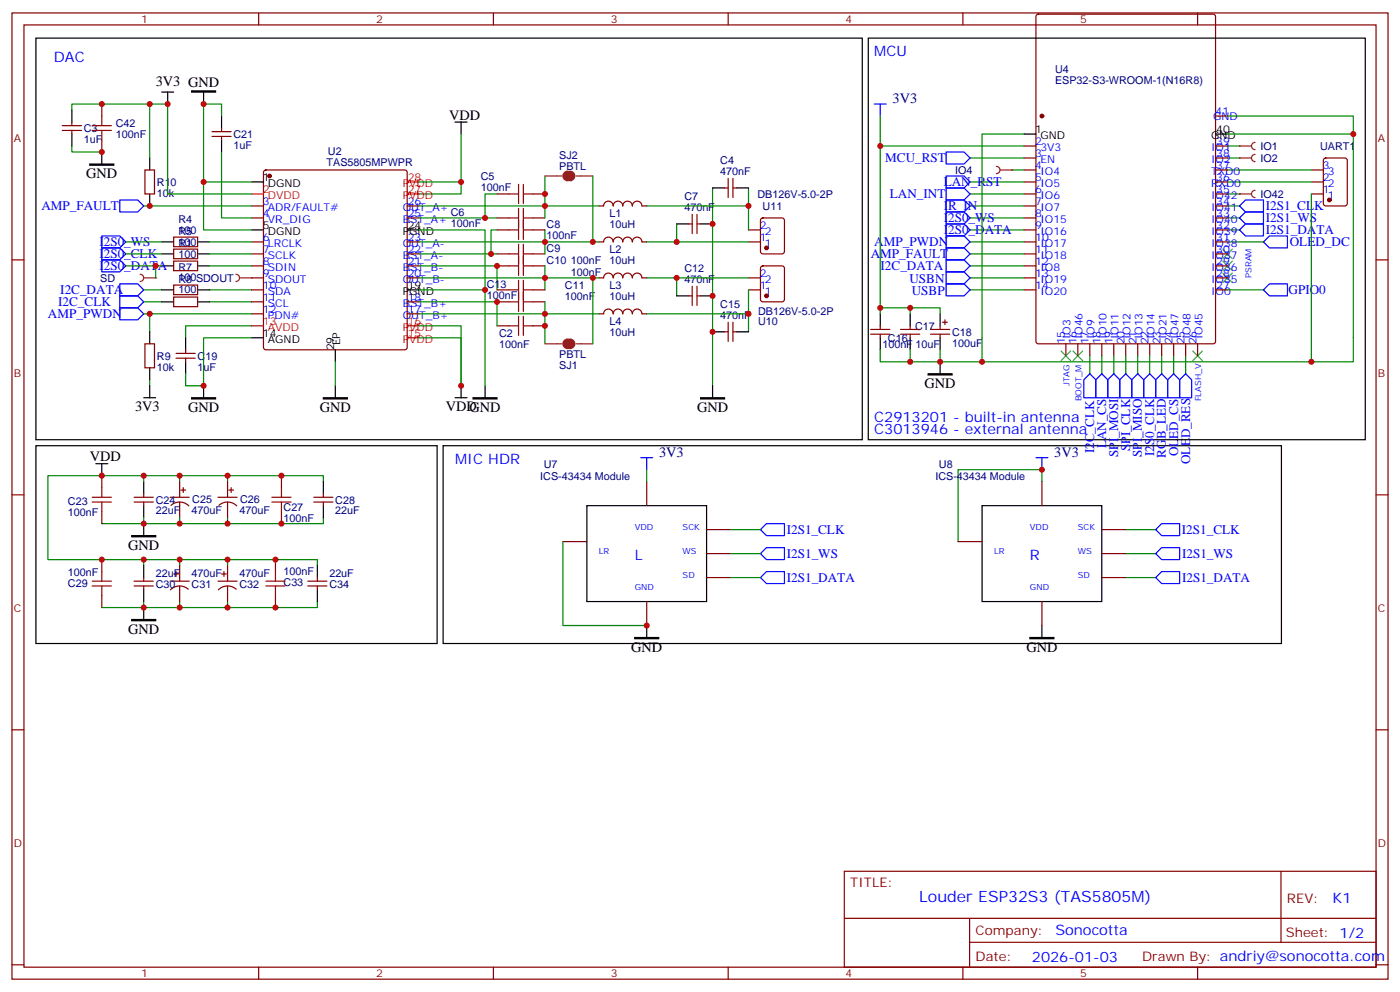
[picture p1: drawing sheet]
<svg xmlns="http://www.w3.org/2000/svg" width="412mm" height="292mm" viewBox="0 0 412 292" stroke-linecap="round" stroke-linejoin="round" font-family="sans-serif">
<defs><g id="words">
<text font-size="4.6" fill="#00f" x="270.8" y="265.4">Louder ESP32S3 (TAS5805M)</text>
<g font-size="4.2" fill="#00f">
<text x="257.5" y="16.5">MCU</text>
<text x="15.9" y="18.3">DAC</text>
<text x="257.5" y="124.1">C2913201 - built-in antenna</text>
<text x="257.5" y="127.6">C3013946 - external antenna</text>
<text x="134.1" y="136.5">MIC HDR</text>
<text x="187" y="164.7">L</text>
<text x="303.4" y="164.7">R</text>
<text x="392.5" y="265.7">K1</text>
<text x="310.9" y="275.2">Sonocotta</text>
<text x="304" y="283">2026-01-03</text>
</g>
<g font-size="4.2">
<text x="45.9" y="25.3">3V3 GND</text>
<text x="132.3" y="35.2">VDD</text>
<text x="25.4" y="52.5">GND</text>
<text x="272.3" y="114.3">GND</text>
<text x="39.8" y="121">3V3</text>
<text x="55.4" y="121.3">GND</text>
<text x="94.2" y="121.3">GND</text>
<text x="131.3" y="121">VDD</text>
<text x="138.3" y="121.3">GND</text>
<text x="205.3" y="121.3">GND</text>
<text x="26.5" y="135.7">VDD</text>
<text x="37.7" y="161.9">GND</text>
<text x="37.7" y="186.5">GND</text>
<text x="185.9" y="191.9">GND</text>
<text x="302.3" y="191.9">GND</text>
</g>
<g font-size="4.2" fill="#000080">
<text x="262.9" y="30.3">3V3</text>
<text x="194.1" y="134.4">3V3</text>
<text x="310.6" y="134.4">3V3</text>
</g>
<g font-size="3.9" fill="#00f">
<text x="260.8" y="47.7">MCU_RST</text>
<text x="262.1" y="58.4">LAN_INT</text>
<text x="278" y="54.8">LAN_RST</text>
<text x="12.2" y="61.8">AMP_FAULT</text>
<text x="278" y="65.4">I2S0_WS</text>
<text x="278" y="61.9">IR_IN</text>
<text x="372.9" y="61.9">I2S1_CLK</text>
<text x="372.9" y="65.4">I2S1_WS</text>
<text x="278" y="68.9">I2S0_DATA</text>
<text x="372.9" y="68.9">I2S1_DATA</text>
<text x="29.3" y="72.4">I2S0_WS</text>
<text x="29.3" y="76">I2S0_CLK</text>
<text x="256.5" y="76.1">AMP_FAULT</text>
<text x="257.5" y="72.3">AMP_PWDN</text>
<text x="379.9" y="72.4">OLED_DC</text>
<text x="29.3" y="79.5">I2S0_DATA</text>
<text x="259.4" y="79.5">I2C_DATA</text>
<text x="267.9" y="83.1">USBN</text>
<text x="17.8" y="86.5">I2C_DATA</text>
<text x="268.6" y="86.7">USBP</text>
<text x="379.6" y="86.6">GPIO0</text>
<text x="14.1" y="93.6">AMP_PWDN</text>
<text x="17.2" y="90.1">I2C_CLK</text>
<text x="325.8" y="132" transform="rotate(-90 325.8 132)">LAN_CS</text>
<text x="322.3" y="133.4" transform="rotate(-90 322.3 133.4)">I2C_CLK</text>
<text x="329.4" y="134.5" transform="rotate(-90 329.4 134.5)">SPI_MOSI</text>
<text x="332.9" y="132.7" transform="rotate(-90 332.9 132.7)">SPI_CLK</text>
<text x="336.3" y="134.5" transform="rotate(-90 336.3 134.5)">SPI_MISO</text>
<text x="339.9" y="134.3" transform="rotate(-90 339.9 134.3)">I2S0_CLK</text>
<text x="343.4" y="134.7" transform="rotate(-90 343.4 134.7)">RGB_LED</text>
<text x="347" y="134.3" transform="rotate(-90 347 134.3)">OLED_CS</text>
<text x="350.6" y="136.6" transform="rotate(-90 350.6 136.6)">OLED_RES</text>
<text x="231.7" y="157.1">I2S1_CLK</text>
<text x="348.2" y="157.1">I2S1_CLK</text>
<text x="231.8" y="164.1">I2S1_WS</text>
<text x="348.2" y="164.2">I2S1_WS</text>
<text x="231.8" y="171.2">I2S1_DATA</text>
<text x="348.2" y="171.2">I2S1_DATA</text>
</g>
<g font-size="3.9" fill="#800">
<text x="250.5" y="261">TITLE:</text>
<text x="379.1" y="265.7">REV:</text>
<text x="287.4" y="275.2">Company:</text>
<text x="378.7" y="275.8">Sheet: 1/2</text>
<text x="287.4" y="282.9">Date:</text>
<text x="336.4" y="282.9">Drawn By: andriy@sonocotta.com</text>
</g>
<g font-size="3.2" fill="#800">
<text x="41.6" y="6.8">1</text>
<text x="110.8" y="6.8">2</text>
<text x="179.9" y="6.8">3</text>
<text x="249.1" y="6.8">4</text>
<text x="318.2" y="6.8">5</text>
<text x="4.1" y="41.9">A</text>
<text x="405.9" y="41.9">A</text>
<text x="4.1" y="111.1">B</text>
<text x="405.9" y="111.1">B</text>
<text x="4.1" y="180.2">C</text>
<text x="405.9" y="180.2">C</text>
<text x="4.1" y="249.3">D</text>
<text x="405.9" y="249.3">D</text>
<text x="41.6" y="287.6">1</text>
<text x="110.8" y="287.6">2</text>
<text x="179.9" y="287.6">3</text>
<text x="249.1" y="287.6">4</text>
<text x="318.2" y="287.6">5</text>
</g>
<g font-size="3.2" fill="#000080">
<text x="310.8" y="21.5">U4</text>
<text x="310.8" y="24.8">ESP32-S3-WROOM-1(N16R8)</text>
<text x="24.7" y="38.8">C3</text>
<text x="34.1" y="40.6">100nF</text>
<text x="34.1" y="37.4">C42</text>
<text x="68.8" y="40.6">C21</text>
<text x="24.7" y="42">1uF</text>
<text x="68.8" y="43.8">1uF</text>
<text x="96.6" y="45.7">U2</text>
<text x="164.7" y="46.9">SJ2</text>
<text x="371.3" y="47.7">IO2</text>
<text x="371.3" y="44.2">IO1</text>
<text x="388.9" y="44.1">UART1</text>
<text x="96.2" y="49">TAS5805MPWPR</text>
<text x="141.6" y="52.9">C5</text>
<text x="164.7" y="50">PBTL</text>
<text x="212.2" y="51.4">470nF</text>
<text x="212.2" y="48.2">C4</text>
<text x="281.3" y="51.2">IO4</text>
<text x="46.2" y="58">10k</text>
<text x="46.2" y="54.7">R10</text>
<text x="141.6" y="56.2">100nF</text>
<text x="201.6" y="58.8">C7</text>
<text x="223.1" y="58.2">DB126V-5.0-2P</text>
<text x="371.3" y="58.3">IO42</text>
<text x="52.6" y="65.5">R4</text>
<text x="132.8" y="63.5">C6</text>
<text x="179.5" y="63.8">L1</text>
<text x="201.6" y="62">470nF</text>
<text x="224.6" y="61.7">U11</text>
<text x="52.6" y="69.1">R5</text>
<text x="52.6" y="68.7">100</text>
<text x="132.8" y="66.8">100nF</text>
<text x="161" y="70.3">100nF</text>
<text x="161" y="67.1">C8</text>
<text x="179.5" y="67.1">10uH</text>
<text x="52.6" y="75.8">100</text>
<text x="52.6" y="72.6">R1</text>
<text x="52.6" y="72.2">100</text>
<text x="161" y="77.6">C10</text>
<text x="161" y="74.1">C9</text>
<text x="168.2" y="77.7">100nF</text>
<text x="179.5" y="77.6">10uH</text>
<text x="179.5" y="74.3">L2</text>
<text x="29.5" y="82.9">SD</text>
<text x="52.6" y="83.2">R8</text>
<text x="52.6" y="82.8">100SDOUT</text>
<text x="52.6" y="79.6">R7</text>
<text x="168.2" y="81.2">100nF</text>
<text x="201.6" y="83.2">470nF</text>
<text x="201.6" y="80">C12</text>
<text x="52.6" y="86.4">100</text>
<text x="143.4" y="87.9">100nF</text>
<text x="143.4" y="84.7">C13</text>
<text x="166.4" y="88.2">100nF</text>
<text x="166.4" y="85">C11</text>
<text x="179.5" y="88.2">10uH</text>
<text x="179.5" y="84.9">L3</text>
<text x="179.5" y="95.5">L4</text>
<text x="212.2" y="93.8">470nF</text>
<text x="212.2" y="90.6">C15</text>
<text x="223.3" y="92.6">DB126V-5.0-2P</text>
<text x="223.3" y="95.7">U10</text>
<text x="147" y="99.1">C2</text>
<text x="179.5" y="98.8">10uH</text>
<text x="261.6" y="100.5">C16</text>
<text x="269.5" y="97">C17</text>
<text x="280.5" y="102">100uF</text>
<text x="280.5" y="98.8">C18</text>
<text x="46.2" y="105.8">R9</text>
<text x="58.2" y="105.8">C19</text>
<text x="147" y="102.3">100nF</text>
<text x="164.7" y="105.4">PBTL</text>
<text x="259.9" y="102.3">100nF</text>
<text x="269.6" y="102.3">10uF</text>
<text x="46.2" y="109.1">10k</text>
<text x="58.2" y="109">1uF</text>
<text x="164.7" y="108.5">SJ1</text>
<text x="160.2" y="137.6">U7</text>
<text x="276.6" y="137.6">U8</text>
<text x="159.1" y="141.1">ICS-43434 Module</text>
<text x="275.6" y="141.1">ICS-43434 Module</text>
<text x="20" y="148.5">C23</text>
<text x="45.9" y="148.2">C24</text>
<text x="56.6" y="148.1">C25</text>
<text x="70.8" y="148.1">C26</text>
<text x="98.8" y="148.2">C28</text>
<text x="20" y="151.7">100nF</text>
<text x="45.9" y="151.4">22uF</text>
<text x="56.4" y="151.4">470uF</text>
<text x="70.6" y="151.4">470uF</text>
<text x="83.5" y="153.5">100nF</text>
<text x="83.5" y="150.3">C27</text>
<text x="98.8" y="151.4">22uF</text>
<text x="20" y="169.5">100nF</text>
<text x="20" y="172.7">C29</text>
<text x="45.9" y="169.9">22uF</text>
<text x="45.9" y="173.1">C30</text>
<text x="56.4" y="169.9">470uF</text>
<text x="56.4" y="173.1">C31</text>
<text x="70.6" y="169.9">470uF</text>
<text x="70.6" y="173.1">C32</text>
<text x="83.5" y="169.3">100nF</text>
<text x="83.5" y="172.5">C33</text>
<text x="97" y="169.9">22uF</text>
<text x="97" y="173.1">C34</text>
</g>
<g font-size="3.2" fill="#00f">
<text x="357.4" y="35.2">GND</text>
<text x="358.1" y="33.8">41</text>
<text x="305" y="42.6">2</text>
<text x="305" y="46.1">3</text>
<text x="306.5" y="44.4">3V3</text>
<text x="306.5" y="47.9">EN</text>
<text x="356.8" y="47.9">IO2</text>
<text x="356.8" y="44.4">IO1</text>
<text x="358.2" y="46.1">38</text>
<text x="358.2" y="42.6">39</text>
<text x="305" y="49.7">4</text>
<text x="305" y="53.2">5</text>
<text x="306.5" y="51.4">IO4</text>
<text x="356.8" y="51.4">TXD0</text>
<text x="358.2" y="53.2">36</text>
<text x="358.2" y="49.7">37</text>
<text x="389.6" y="53.2">2</text>
<text x="389.6" y="49.7">3</text>
<text x="391.1" y="51.4">3</text>
<text x="305" y="56.7">6</text>
<text x="306.5" y="55">IO5</text>
<text x="306.5" y="58.5">IO6</text>
<text x="356.8" y="58.5">IO42</text>
<text x="356.8" y="55">RXD0</text>
<text x="358.2" y="56.7">35</text>
<text x="389.6" y="56.7">1</text>
<text x="391.1" y="58.5">1</text>
<text x="391.1" y="55">2</text>
<text x="77.4" y="60.3">3</text>
<text x="77.4" y="63.8">4</text>
<text x="78.9" y="62">ADR/FAULT#</text>
<text x="78.9" y="65.5">VR_DIG</text>
<text x="118.6" y="65.5">BST_A+</text>
<text x="118.6" y="62">OUT_A+</text>
<text x="120.1" y="63.8">25</text>
<text x="120.1" y="60.3">26</text>
<text x="305" y="60.3">7</text>
<text x="305" y="63.8">8</text>
<text x="306.5" y="62">IO7</text>
<text x="306.5" y="65.5">IO15</text>
<text x="356.8" y="65.5">IO40</text>
<text x="356.8" y="62">IO41</text>
<text x="358.2" y="63.8">33</text>
<text x="358.2" y="60.3">34</text>
<text x="77.4" y="70.8">6</text>
<text x="120.1" y="70.8">23</text>
<text x="223.8" y="70.8">1</text>
<text x="223.8" y="67.3">2</text>
<text x="225.3" y="69.1">2</text>
<text x="305" y="67.3">9</text>
<text x="305" y="70.8">10</text>
<text x="306.5" y="69.1">IO16</text>
<text x="356.8" y="69.1">IO39</text>
<text x="358.2" y="70.8">31</text>
<text x="358.2" y="67.3">32</text>
<text x="77.4" y="74.4">7</text>
<text x="77.4" y="77.9">8</text>
<text x="78.9" y="72.6">LRCLK</text>
<text x="78.9" y="76.1">SCLK</text>
<text x="118.6" y="76.1">BST_A-</text>
<text x="118.6" y="72.6">OUT_A-</text>
<text x="120.1" y="77.9">21</text>
<text x="120.1" y="74.4">22</text>
<text x="225.3" y="72.6">1</text>
<text x="305" y="74.4">11</text>
<text x="305" y="77.9">12</text>
<text x="306.5" y="72.6">IO17</text>
<text x="306.5" y="76.1">IO18</text>
<text x="356.8" y="76.1">IO37</text>
<text x="356.8" y="72.6">IO38</text>
<text x="358.2" y="77.9">29</text>
<text x="358.2" y="74.4">30</text>
<text x="77.4" y="81.4">9</text>
<text x="78.9" y="79.7">SDIN</text>
<text x="78.9" y="83.2">SDOUT</text>
<text x="118.6" y="83.2">OUT_B-</text>
<text x="118.6" y="79.7">BST_B-</text>
<text x="120.1" y="81.4">20</text>
<text x="223.8" y="81.4">2</text>
<text x="225.3" y="83.2">2</text>
<text x="305" y="81.4">13</text>
<text x="306.5" y="79.7">IO8</text>
<text x="306.5" y="83.2">IO19</text>
<text x="356.8" y="83.2">IO35</text>
<text x="356.8" y="79.7">IO36</text>
<text x="358.2" y="81.4">28</text>
<text x="77.4" y="84.9">10</text>
<text x="77.4" y="88.5">11</text>
<text x="78.9" y="86.7">SDA</text>
<text x="120.1" y="88.5">18</text>
<text x="223.8" y="84.9">1</text>
<text x="225.3" y="86.7">1</text>
<text x="305" y="84.9">14</text>
<text x="306.5" y="86.7">IO20</text>
<text x="356.8" y="86.7">IO0</text>
<text x="358.2" y="84.9">27</text>
<text x="77.4" y="92">12</text>
<text x="78.9" y="90.2">SCL</text>
<text x="78.9" y="93.8">PDN#</text>
<text x="118.6" y="93.8">OUT_B+</text>
<text x="118.6" y="90.2">BST_B+</text>
<text x="120.1" y="92">17</text>
<text x="313.6" y="101.4" transform="rotate(-90 313.6 101.4)">15</text>
<text x="315.4" y="99.9" transform="rotate(-90 315.4 99.9)">IO3</text>
<text x="317.1" y="101.4" transform="rotate(-90 317.1 101.4)">16</text>
<text x="318.9" y="99.9" transform="rotate(-90 318.9 99.9)">IO46</text>
<text x="320.7" y="101.4" transform="rotate(-90 320.7 101.4)">17</text>
<text x="322.4" y="99.9" transform="rotate(-90 322.4 99.9)">IO9</text>
<text x="324.2" y="101.4" transform="rotate(-90 324.2 101.4)">18</text>
<text x="326" y="99.9" transform="rotate(-90 326 99.9)">IO10</text>
<text x="327.7" y="101.4" transform="rotate(-90 327.7 101.4)">19</text>
<text x="329.5" y="99.9" transform="rotate(-90 329.5 99.9)">IO11</text>
<text x="331.3" y="101.4" transform="rotate(-90 331.3 101.4)">20</text>
<text x="333" y="99.9" transform="rotate(-90 333 99.9)">IO12</text>
<text x="334.8" y="101.4" transform="rotate(-90 334.8 101.4)">21</text>
<text x="336.5" y="99.9" transform="rotate(-90 336.5 99.9)">IO13</text>
<text x="338.3" y="101.4" transform="rotate(-90 338.3 101.4)">22</text>
<text x="340.1" y="99.9" transform="rotate(-90 340.1 99.9)">IO14</text>
<text x="341.8" y="101.4" transform="rotate(-90 341.8 101.4)">23</text>
<text x="343.6" y="99.9" transform="rotate(-90 343.6 99.9)">IO21</text>
<text x="345.4" y="101.4" transform="rotate(-90 345.4 101.4)">24</text>
<text x="347.1" y="99.9" transform="rotate(-90 347.1 99.9)">IO47</text>
<text x="348.9" y="101.4" transform="rotate(-90 348.9 101.4)">25</text>
<text x="350.7" y="99.9" transform="rotate(-90 350.7 99.9)">IO48</text>
<text x="352.4" y="101.4" transform="rotate(-90 352.4 101.4)">26</text>
<text x="354.2" y="99.9" transform="rotate(-90 354.2 99.9)">IO45</text>
</g>
<g font-size="3.2">
<text x="305" y="39.1">1</text>
<text x="306.5" y="40.9">GND</text>
<text x="356.8" y="40.9">GND</text>
<text x="358.2" y="39.1">40</text>
<text x="77.4" y="53.2">1</text>
<text x="78.9" y="55">DGND</text>
<text x="77.4" y="67.3">5</text>
<text x="78.9" y="69.1">DGND</text>
<text x="118.6" y="69.1">PGND</text>
<text x="120.1" y="67.3">24</text>
<text x="118.6" y="86.7">PGND</text>
<text x="120.1" y="84.9">19</text>
<text x="77.4" y="99.1">14</text>
<text x="78.9" y="100.8">AGND</text>
<text x="100.2" y="101.6" transform="rotate(-90 100.2 101.6)">EP</text>
<text x="98.4" y="103.1" transform="rotate(-90 98.4 103.1)">29</text>
</g>
<g font-size="3.2" fill="#f00">
<text x="120.1" y="53.2">28</text>
<text x="77.4" y="56.7">2</text>
<text x="78.9" y="58.5">DVDD</text>
<text x="118.6" y="58.5">PVDD</text>
<text x="118.6" y="55">PVDD</text>
<text x="120.1" y="56.7">27</text>
<text x="77.4" y="95.5">13</text>
<text x="120.1" y="95.5">16</text>
<text x="78.9" y="97.3">AVDD</text>
<text x="118.6" y="100.8">PVDD</text>
<text x="118.6" y="97.3">PVDD</text>
<text x="120.1" y="99.1">15</text>
</g>
<g font-size="2.5" fill="#00f">
<text x="368.7" y="81.8" transform="rotate(-90 368.7 81.8)">PSRAM</text>
<text x="315" y="113.5" transform="rotate(-90 315 113.5)">JTAG</text>
<text x="318.6" y="118.1" transform="rotate(-90 318.6 118.1)">BOOT_M</text>
<text x="353.8" y="118.1" transform="rotate(-90 353.8 118.1)">FLASH_V</text>
<text x="187" y="155.9">VDD</text>
<text x="201.1" y="155.9">SCK</text>
<text x="303.4" y="155.9">VDD</text>
<text x="317.5" y="155.9">SCK</text>
<text x="176.4" y="162.9">LR</text>
<text x="201.1" y="162.9">WS</text>
<text x="292.8" y="162.9">LR</text>
<text x="317.5" y="162.9">WS</text>
<text x="187" y="173.5">GND</text>
<text x="201.1" y="170">SD</text>
<text x="303.4" y="173.5">GND</text>
<text x="317.5" y="170">SD</text>
</g>
</g></defs>
<g fill="none" stroke="#870000" stroke-width=".35">
<path d="M3.5 3.8h405.4v284.3h-405.4zM7.1 7.3h398.2v277.3h-398.2zM76.2 3.8v3.5M145.3 3.8v3.5M214.5 3.8v3.5M283.6 3.8v3.5M352.8 3.8v3.5M18.3 38.4h5.7M18.3 37h5.7M21.2 35.9v1.1M21.2 38.4v1M30 30.6v3.5"/>
<path d="M62.4 38.7h5.7M65.3 37.7v1M30 41.2v3.5M42.7 50h2.8v7.1h-2.8zM62.4 40.1h5.7M65.3 40.1v1.1M77.8 50.2l.5-.2h40.9l.5 .2 .2 .5v51.5l-.2 .5-.5 .2h-40.9l-.5-.2-.2-.5v-51.5zM146.4 57.1h3.5M157 57.1h3.5M213.4 55.3h1.1M214.5 52.5v5.6M215.9 52.5v5.6"/>
<path d="M215.9 55.3h1.1M3.5 76.5h3.6M51.2 76.8h7v2.9h-7zM51.2 73.3h7v2.8h-7zM51.2 69.8h7v2.8h-7zM74.1 71.2h3.5M74.1 78.2h3.5M74.1 74.7h3.5M74.1 64.1h3.5M74.1 60.6h3.5M119.9 71.2h3.6M119.9 78.2h3.6"/>
<path d="M119.9 74.7h3.6M119.9 64.1h3.6M119.9 60.6h3.6M146.4 67.7h3.5M146.4 78.2h3.5M146.4 74.7h3.5M146.4 64.1h3.5M157 67.7h3.5M157 78.2h3.5M157 74.7h3.5M157 64.1h3.5M176.4 71.2h1.4a1.41 1.41 0 0 1 1.4-1.4 1.41 1.41 0 0 1 1.4 1.4 1.41 1.41 0 0 1 1.4-1.4 1.41 1.41 0 0 1 1.4 1.4 1.41 1.41 0 0 1 1.5-1.4 1.41 1.41 0 0 1 1.4 1.4 1.41 1.41 0 0 1 1.4-1.4 1.41 1.41 0 0 1 1.4 1.4h1.4"/>
<path d="M176.4 60.6h1.4a1.41 1.41 0 0 1 1.4-1.4 1.41 1.41 0 0 1 1.4 1.4 1.41 1.41 0 0 1 1.4-1.4 1.41 1.41 0 0 1 1.4 1.4 1.41 1.41 0 0 1 1.5-1.4 1.41 1.41 0 0 1 1.4 1.4 1.41 1.41 0 0 1 1.4-1.4 1.41 1.41 0 0 1 1.4 1.4h1.4M202.8 65.9h1.1M203.9 63.1v5.6M205.3 63.1v5.6M205.3 65.9h1.1M220.5 71.2h3.5M220.5 67.7h3.5M224.2 78.5l.5-.3h5.7l.6 .5 .1 9.4-.5 .7h-5.9l-.6-.4-.1-9.4zM224.2 64.3l.5-.2h5.7l.6 .5 .1 9.4-.5 .7h-5.9l-.6-.4-.1-9.5zM405.3 76.5h3.6M51.2 87.4h7v2.8h-7zM51.2 83.9h7v2.8h-7z"/>
<path d="M74.1 85.3h3.5M74.1 81.8h3.5M74.1 88.8h3.5M74.1 92.4h3.5M119.9 81.8h3.6M119.9 88.8h3.6M119.9 92.4h3.6M146.4 85.3h3.5M146.4 95.9h3.5M146.4 88.8h3.5M157 85.3h3.5M157 95.9h3.5"/>
<path d="M157 88.8h3.5M176.4 92.4h1.4a1.41 1.41 0 0 1 1.4-1.5 1.41 1.41 0 0 1 1.4 1.5 1.41 1.41 0 0 1 1.4-1.5 1.41 1.41 0 0 1 1.4 1.5 1.41 1.41 0 0 1 1.5-1.5 1.41 1.41 0 0 1 1.4 1.5 1.41 1.41 0 0 1 1.4-1.5 1.41 1.41 0 0 1 1.4 1.5h1.4M176.4 81.8h1.4a1.41 1.41 0 0 1 1.4-1.4 1.41 1.41 0 0 1 1.4 1.4M180.6 81.8a1.41 1.41 0 0 1 1.4-1.4 1.41 1.41 0 0 1 1.4 1.4M183.4 81.8a1.41 1.41 0 0 1 1.5-1.4 1.41 1.41 0 0 1 1.4 1.4M186.3 81.8a1.41 1.41 0 0 1 1.4-1.4 1.41 1.41 0 0 1 1.4 1.4M189.1 81.8h1.4M202.8 87.1h1.1M203.9 84.2v5.7M205.3 84.2v5.7M205.3 87.1h1.1M213.4 97.6h1.1"/>
<path d="M214.5 94.8v5.7M215.9 94.8v5.7M215.9 97.6h1.1M220.5 85.3h3.5M220.5 81.8h3.5M256.5 96.9h5.6M256.5 98.4h5.6M259.3 95.9v1M259.3 98.4v1M265.3 96.9h5.6M265.3 98.4h5.6M268.1 95.9v1"/>
<path d="M268.1 98.4v1M274.1 96.9h5.7M274.1 98.4h5.7M276.9 95.9v1M276.9 98.4v1M277.6 94.8h1.4M278.3 94.1v1.4M42.7 101.2h2.8v7h-2.8zM51.9 105.4h5.6M51.9 104h5.6M54.7 102.9v1.1M54.7 105.4v1.1"/>
<path d="M30 140v3.5M82.9 140v3.5M3.5 145.6h3.6M30 150.6v3.5M39.5 147.7h5.7M39.5 146.3h5.7M42.3 145.3v1M42.3 147.7v1.1M50.1 146.3h5.6M50.4 148.7a3.8 3.8 0 0 1 5.2 .2M52.9 141.7v4.6M52.9 147.7v4.6"/>
<path d="M53.3 144.2h1.4M54 143.5v1.4M64.2 146.3h5.6M64.5 148.7a3.8 3.8 0 0 1 5.2 .2M67 141.7v4.6M67 147.7v4.6M67.4 144.2h1.4M68.1 143.5v1.4M82.9 150.6v3.5M92.4 147.7h5.7M92.4 146.3h5.7M95.2 145.3v1"/>
<path d="M95.2 147.7v1.1M165.8 159.4h7.1M190.5 141.7v7.1M208.1 155.9h7.1M282.2 159.4h7.1M306.9 141.7v7.1M324.6 155.9h7M405.3 145.6h3.6M30 164.7v3.5M30 175.3v3.5M39.5 171h5.7M39.5 172.4h5.7"/>
<path d="M42.3 170v1M42.3 172.4v1.1M50.1 171h5.6M51.2 168.9h1.4M51.9 168.2v1.4M52.9 166.4v4.6M52.9 172.4v4.6M55.5 173.4a3.8 3.8 0 0 0-5.3 .2M64.2 171h5.6M65.3 168.9h1.4M66 168.2v1.4M67 166.4v4.6"/>
<path d="M67 172.4v4.6M69.6 173.4a3.8 3.8 0 0 0-5.3 .2M81.1 164.7v3.5M81.1 175.3v3.5M90.7 171h5.6M90.7 172.4h5.6M93.5 170v1M93.5 172.4v1.1M190.5 177v7.1M208.1 162.9h7.1M208.1 170h7.1M306.9 177v7.1"/>
<path d="M324.6 162.9h7M324.6 170h7M3.5 214.8h3.6M405.3 214.8h3.6M248.7 256.4h156.6v28.2h-156.6zM377.3 256.4v20.9M248.7 270.2h156.5M285.6 277.3h119.6M285.6 270.2v14.2M3.5 283.9h3.6M76.2 284.6v3.5M145.3 284.6v3.5"/>
<path d="M214.5 284.6v3.5M283.6 284.6v3.5M352.8 284.6v3.5M405.3 283.9h3.6"/>
</g>
<g fill="none" stroke="#000" stroke-width=".35">
<path d="M10.6 11.2h243.4v118.2h-243.4zM21.2 32.4v3.5M21.2 39.4v3.6M47.6 27.1h3.6M49.4 27.1v3.5M60 27.1v3.5M65.3 34.1v3.6M134.1 35.9h3.5M135.8 35.9v3.5M30 44.7v3.6M44.1 46.5v3.5M44.1 57.1v3.5"/>
<path d="M65.3 41.2v3.5M74.1 53.6h3.5M209.9 55.3h3.5M217 55.3h3.5M47.6 78.2h3.6M47.6 74.7h3.6M47.6 71.2h3.6M58.2 78.2h3.5M58.2 74.7h3.5M58.2 71.2h3.5M74.1 67.7h3.5M119.9 67.7h3.6"/>
<path d="M199.3 65.9h3.5M206.4 65.9h3.5M44.1 97.6v3.6M47.6 88.8h3.6M47.6 85.3h3.6M54.7 99.4v3.5M58.2 88.8h3.5M58.2 85.3h3.5M74.1 99.4h3.5M119.9 85.3h3.6M199.3 87.1h3.5M206.4 87.1h3.5"/>
<path d="M209.9 97.6h3.5M217 97.6h3.5M259.3 92.4v3.5M259.3 99.4v3.5M268.1 92.4v3.5M268.1 99.4v3.5M276.9 92.4v3.5M276.9 99.4v3.5M42.3 117.1h3.6M44.1 108.2v3.6M44.1 113.5v3.6M54.7 106.5v3.5"/>
<path d="M60 113.5v3.6M98.8 102.9v3.6M98.8 113.5v3.6M134.1 117.1h3.5M135.8 113.5v3.6M142.9 113.5v3.6M209.9 113.5v3.6M10.6 131.2h118.2v58.2h-118.2zM28.2 136.5h3.5M30 136.5v3.5M130.5 131.2h247v58.2h-247zM42.3 141.7v3.6"/>
<path d="M42.3 148.8v3.5M42.3 154.1v3.5M95.2 141.7v3.6M95.2 148.8v3.5M172.9 148.8h35.2v28.2h-35.2zM289.3 148.8h35.3v28.2h-35.3zM42.3 166.4v3.6M42.3 173.5v3.5M42.3 178.8v3.5M93.5 166.4v3.6M93.5 173.5v3.5M190.5 184.1v3.5"/>
<path d="M306.9 184.1v3.5"/>
</g>
<g fill="#870000" stroke="#870000" stroke-width=".35">
<circle cx="225.8" cy="87.1" r=".53"/>
<circle cx="225.8" cy="73" r=".53"/>
<circle cx="79.4" cy="51.8" r=".53"/>
</g>
<path d="M56.4 26.7h7.1v.4h-7.1zM26.5 48.3h7v.3h-7zM56.4 117.1h7.1v.3h-7.1zM95.2 117.1h7.1v.3h-7.1zM139.3 117.1h7.1v.3h-7.1zM206.4 117.1h7v.3h-7zM38.8 157.6h7.1v.4h-7.1zM38.8 182.3h7.1v.4h-7.1zM187 187.6h7v.4h-7zM303.4 187.6h7v.4h-7z" fill="#000" stroke="#000" stroke-width=".35"/>
<g fill="none" stroke="#008700" stroke-width=".35">
<path d="M44.1 30.6h-22.9v1.8M65.3 34.1v-3.5h-5.3v23h14.1M135.8 39.4v17.7h-12.3M21.2 43v1.7h8.8M44.1 46.5v-15.9h5.3v26.5h24.7M60 53.6v14.1h14.1M65.3 44.7v19.4h8.8M123.5 53.6h12.3M146.4 57.1h-3.5v7M160.5 51.8v12.3M174.6 51.8v19.4M209.9 55.3v58.2"/>
<path d="M220.5 55.3v5.3M37 71.2h10.6M37 78.2h10.6M37 74.7h10.6M42.3 60.6h31.8M61.7 71.2h12.4M61.7 78.2h12.4M61.7 74.7h12.4M123.5 67.7h19.4v17.6M123.5 60.6h52.9M123.5 71.2h52.9M123.5 74.7h22.9"/>
<path d="M123.5 78.2h22.9v7.1M123.5 64.1h22.9M146.4 67.7h-1.8v7M160.5 67.7v7M160.5 78.2v7.1M190.5 60.6h30v7.1M190.5 71.2h30M199.3 65.9v5.3M42.3 85.3h5.3M42.3 88.8h5.3M42.3 92.4h31.8M44.1 92.4v5.2"/>
<path d="M61.7 88.8h12.4M61.7 85.3h12.4M74.1 95.9h-19.4v3.5M74.1 99.4h-14.1v14.1h-5.3v-3.5M123.5 95.9h12.3v17.6v-14.1h-12.3M123.5 85.3h19.4v28.2M123.5 81.8h52.9M123.5 92.4h52.9M123.5 88.8h22.9v7.1M160.5 88.8v12.4M174.6 81.8v19.4M190.5 81.8h30"/>
<path d="M199.3 81.8v5.3M220.5 85.3v7.1h-30M220.5 92.4v5.2M44.1 111.8v1.7M98.8 106.5v7M42.3 140v1.7M52.9 140h14.1v1.7M67 140h28.2v1.7M42.3 152.3v1.8M52.9 141.7v-1.7h-38.8v24.7h28.2v1.7M52.9 152.3v1.8h-22.9M67 152.3v1.8h-14.1"/>
<path d="M95.2 152.3v1.8h-28.2M165.8 159.4v24.7h24.7M215.2 155.9h8.8M306.9 141.7v-3.5h-24.7v21.2M331.6 155.9h8.8M42.3 177v1.8h-12.3M42.3 164.7h10.6v1.7M52.9 177v1.8h-10.6M52.9 164.7h14.1v1.7M67 164.7h26.5v1.7M67 177v1.8h-14.1M93.5 177v1.8h-26.5"/>
<path d="M215.2 162.9h8.8M215.2 170h8.8M331.6 162.9h8.8M331.6 170h8.8"/>
</g>
<g fill="none" stroke="#a10000" stroke-width=".35">
<path d="M27.2 38.4h5.6M27.2 37h5.6M30 34.1v2.9M30 38.4v2.8M149.9 57.1h2.9M152.8 54.3v5.6M154.2 54.3v5.6M154.2 57.1h2.8M149.9 78.2h2.9M149.9 67.7h2.9M149.9 74.7h2.9M149.9 64.1h2.9"/>
<path d="M152.8 61.3v9.2M152.8 71.9v9.2M154.2 61.3v9.2M154.2 71.9v9.2M154.2 78.2h2.8M154.2 67.7h2.8M154.2 74.7h2.8M154.2 64.1h2.8M149.9 85.3h2.9M149.9 95.9h2.9M149.9 88.8h2.9M152.8 82.5v9.2"/>
<path d="M152.8 93.1v5.6M154.2 85.3h2.8M154.2 82.5v9.2M154.2 93.1v5.6M154.2 95.9h2.8M154.2 88.8h2.8M27.2 147.7h5.6M27.2 146.3h5.6M30 143.5v2.8M30 147.7v2.9M80.1 147.7h5.6M80.1 146.3h5.6"/>
<path d="M82.9 143.5v2.8M82.9 147.7v2.9M27.2 171h5.6M27.2 172.4h5.6M30 168.2v2.8M30 172.4v2.9M78.3 171h5.7M78.3 172.4h5.7M81.1 168.2v2.8M81.1 172.4v2.9"/>
</g>
<path d="M74.1 57.1h3.5M119.9 57.1h3.6M119.9 53.6h3.6M74.1 95.9h3.5M119.9 95.9h3.6M119.9 99.4h3.6" fill="none" stroke="#f00" stroke-width=".35"/>
<g fill="none" stroke="#00f" stroke-width=".35">
<path d="M35.3 58.8h5.3l1.7 1.8-1.7 1.8h-5.3zM30 69.4h5.3l1.7 1.8-1.7 1.8h-5.3zM30 73h5.3l1.7 1.7-1.7 1.8h-5.3zM30 76.5h5.3l1.7 1.7-1.7 1.8h-5.3zM35.3 83.5h5.3l1.7 1.8-1.7 1.8h-5.3zM35.3 87.1h5.3l1.7 1.7-1.7 1.8h-5.3zM35.3 90.6h5.3l1.7 1.8-1.7 1.7h-5.3zM188.7 134.7h3.6M190.5 134.7v3.5M305.2 134.7h3.5M306.9 134.7v3.5M224 155.9l1.8-1.8h5.3v3.5h-5.3z"/>
<path d="M340.4 155.9l1.8-1.8h5.3v3.5h-5.3zM224 162.9l1.8-1.8h5.3v3.6h-5.3zM224 170l1.8-1.8h5.3v3.5h-5.3zM340.4 170l1.8-1.8h5.3v3.5h-5.3zM340.4 162.9l1.8-1.8h5.3v3.6h-5.3z"/>
</g>
<path d="M167.2 51.1a.71 .71 0 0 0-.7 .7 .71 .71 0 0 0 .7 .7M167.9 51.1a.71 .71 0 0 1 .7 .7 .71 .71 0 0 1-.7 .7M167.2 100.5a.71 .71 0 0 0-.7 .7 .71 .71 0 0 0 .7 .7M167.9 100.5a.71 .71 0 0 1 .7 .7 .71 .71 0 0 1-.7 .7" fill="none" stroke="#8c2424" stroke-width="1.8"/>
<path d="M160.5 51.8h5M169.7 51.8h4.9M69.5 80.7a1.06 1.06 0 0 1 1.1 1.1 1.06 1.06 0 0 1-1.1 1M70.6 81.8h3.5M160.5 101.2h5M169.7 101.2h4.9" fill="none" stroke="#8c2424" stroke-width=".35"/>
<circle cx="74.1" cy="81.8" r=".18" fill="#8c2424"/>
<path d="M41.3 80.7a1.06 1.06 0 0 1 1 1.1 1.06 1.06 0 0 1-1 1M42.3 81.8h3.6" fill="none" stroke="#8c2424" stroke-width=".35"/>
<circle cx="45.9" cy="81.8" r=".18" fill="#8c2424"/>
<g fill="none" stroke="#008700" stroke-width=".35">
<path d="M298.1 50h3.5M361.6 50h3.5M361.6 43h3.5M361.6 46.5h3.5M361.6 53.6h3.5M361.6 57.1h3.5M45.9 78.2v3.6M361.6 60.6h3.5M361.6 64.1h3.5M361.6 67.7h3.5M361.6 71.2h10.6M342.2 104.7v5.3"/>
<path d="M345.7 104.7v5.3M349.2 104.7v5.3M190.5 138.2v3.5"/>
</g>
<path d="M373.9 69.4h5.3v3.6h-5.3l-1.7-1.8zM345.7 110l1.8 1.8v5.3h-3.5v-5.3zM349.2 110l1.8 1.8v5.3h-3.5v-5.3z" fill="none" stroke="#00f" stroke-width=".35"/>
<path d="M360.2 73.3l2.8 2.8M360.2 76.8l2.8 2.9M363 73.3l-2.8 2.8M363 76.8l-2.8 2.9M360.2 80.4l2.8 2.8M363 80.4l-2.8 2.8M312.6 103.3l2.8 2.8M315.4 103.3l-2.8 2.8M316.1 103.3l2.8 2.8M318.9 103.3l-2.8 2.8M351.4 103.3l2.8 2.8M354.2 103.3l-2.8 2.8" fill="none" stroke="#3c3" stroke-width=".35"/>
<g fill="none" stroke="#870000" stroke-width=".35">
<path d="M305.4 4.4l.5-.2h51.5l.6 .4 .1 95.9-.5 .6-51.7 .1-.7-.5v-95.8zM358.1 34.1h3.5M301.6 43h3.6M301.6 46.5h3.6M301.6 50h3.6M301.6 53.6h3.6M301.6 57.1h3.6M358.1 43h3.5M358.1 46.5h3.5M358.1 50h3.5M358.1 53.6h3.5M358.1 57.1h3.5"/>
<path d="M301.6 60.6h3.6M301.6 64.1h3.6M301.6 67.7h3.6M301.6 71.2h3.6M301.6 74.7h3.6M301.6 78.2h3.6M358.1 60.6h3.5M358.1 64.1h3.5M358.1 67.7h3.5M358.1 71.2h3.5M358.1 74.7h3.5M358.1 78.2h3.5"/>
<path d="M301.6 81.8h3.6M301.6 85.3h3.6M358.1 81.8h3.5M358.1 85.3h3.5M314 101.2v3.5M317.5 101.2v3.5M321 101.2v3.5M324.6 101.2v3.5M328.1 101.2v3.5M331.6 101.2v3.5M335.1 101.2v3.5M338.7 101.2v3.5"/>
<path d="M342.2 101.2v3.5M345.7 101.2v3.5M349.2 101.2v3.5M352.8 101.2v3.5"/>
</g>
<circle cx="306.9" cy="34.1" r=".53" fill="#870000" stroke="#870000" stroke-width=".35"/>
<path d="M301.6 39.4h3.6M358.1 39.4h3.5" fill="none" stroke="#000" stroke-width=".35"/>
<path d="M365.1 57.1h3.6M369.7 56a1.06 1.06 0 0 0-1 1.1 1.06 1.06 0 0 0 1 1" fill="none" stroke="#8c2424" stroke-width=".35"/>
<circle cx="365.1" cy="57.1" r=".18" fill="#8c2424"/>
<path d="M293.5 49a1.06 1.06 0 0 1 1.1 1 1.06 1.06 0 0 1-1.1 1.1M294.6 50h3.5" fill="none" stroke="#8c2424" stroke-width=".35"/>
<circle cx="298.1" cy="50" r=".18" fill="#8c2424"/>
<path d="M365.1 46.5h3.6M369.7 45.4a1.06 1.06 0 0 0-1 1.1 1.06 1.06 0 0 0 1 1.1" fill="none" stroke="#8c2424" stroke-width=".35"/>
<circle cx="365.1" cy="46.5" r=".18" fill="#8c2424"/>
<path d="M365.1 43h3.6M369.7 41.9a1.06 1.06 0 0 0-1 1.1 1.06 1.06 0 0 0 1 1" fill="none" stroke="#8c2424" stroke-width=".35"/>
<circle cx="365.1" cy="43" r=".18" fill="#8c2424"/>
<g fill="none" stroke="#008700" stroke-width=".35">
<path d="M259.3 34.1v58.3M301.6 39.4h-12.3v67.1h-12.4M361.6 34.1h37v72.4h-109.3M361.6 39.4h37M259.3 43h42.3M285.8 53.6h15.8M285.8 57.1h15.8M285.8 46.5h15.8M365.1 53.6h21.2M365.1 50h21.2M386.3 57.1v49.4M285.8 78.2h15.8"/>
<path d="M285.8 67.7h15.8M285.8 64.1h15.8M285.8 71.2h15.8M285.8 74.7h15.8M285.8 60.6h15.8M259.3 90.6h8.8v1.8M268.1 90.6h8.8v1.8M285.8 81.8h15.8M285.8 85.3h15.8M361.6 85.3h10.6M259.3 102.9v3.6h8.8M268.1 102.9v3.6h8.8v-3.6"/>
<path d="M321 104.7v5.3M324.6 104.7v5.3M328.1 104.7v5.3M331.6 104.7v5.3M335.1 104.7v5.3M338.7 104.7v5.3"/>
</g>
<g fill="none" stroke="#00f" stroke-width=".35">
<path d="M257.5 30.6h3.6M259.3 30.6v3.5M278.7 51.8h5.3l1.8 1.8-1.8 1.7h-5.3zM278.7 55.3h5.3l1.8 1.8-1.8 1.7h-5.3zM278.7 58.8h5.3l1.8 1.8-1.8 1.8h-5.3zM278.7 44.7h5.3l1.8 1.8-1.8 1.8h-5.3zM278.7 65.9h5.3l1.8 1.8-1.8 1.7h-5.3zM278.7 76.5h5.3l1.8 1.7-1.8 1.8h-5.3zM278.7 62.4h5.3l1.8 1.7-1.8 1.8h-5.3zM278.7 69.4h5.3l1.8 1.8-1.8 1.8h-5.3zM278.7 73h5.3l1.8 1.7-1.8 1.8h-5.3zM365.1 60.6l1.8-1.8h5.3v3.6h-5.3z"/>
<path d="M365.1 64.1l1.8-1.7h5.3v3.5h-5.3zM365.1 67.7l1.8-1.8h5.3v3.5h-5.3zM278.7 80h5.3l1.8 1.8-1.8 1.7h-5.3zM278.7 83.5h5.3l1.8 1.8-1.8 1.8h-5.3zM373.9 83.5h5.3v3.6h-5.3l-1.7-1.8zM321 110l1.8 1.8v5.3h-3.5v-5.3zM322.8 111.8l1.8-1.8 1.7 1.8v5.3h-3.5zM328.1 110l1.7 1.8v5.3h-3.5v-5.3zM329.8 111.8l1.8-1.8 1.8 1.8v5.3h-3.6zM335.1 110l1.8 1.8v5.3h-3.5v-5.3zM338.7 110l1.7 1.8v5.3h-3.5v-5.3zM342.2 110l1.8 1.8v5.3h-3.6v-5.3z"/>
</g>
<path d="M255.8 11.2h146.4v118.2h-146.4zM276.9 106.5v3.5" fill="none" stroke="#000" stroke-width=".35"/>
<path d="M273.4 110h7.1v.3h-7.1z" fill="#000" stroke="#000" stroke-width=".35"/>
<path d="M386.3 57.1h3.5M386.3 53.6h3.5M386.3 50h3.5M390.1 46.7l.4-.2h5.7l.6 .4 .1 13-.5 .7h-5.9l-.6-.5-.1-12.9z" fill="none" stroke="#870000" stroke-width=".35"/>
<circle cx="391.6" cy="58.8" r=".53" fill="#870000" stroke="#870000" stroke-width=".35"/>
<g fill="#c00">
<circle cx="82.9" cy="140" r=".88"/>
<circle cx="67" cy="140" r=".88"/>
<circle cx="82.9" cy="154.1" r=".88"/>
<circle cx="67" cy="154.1" r=".88"/>
<circle cx="81.1" cy="178.8" r=".88"/>
<circle cx="67" cy="178.8" r=".88"/>
<circle cx="81.1" cy="164.7" r=".88"/>
<circle cx="67" cy="164.7" r=".88"/>
<circle cx="135.8" cy="113.5" r=".88"/>
<circle cx="52.9" cy="178.8" r=".88"/>
<circle cx="42.3" cy="178.8" r=".88"/>
<circle cx="52.9" cy="164.7" r=".88"/>
<circle cx="42.3" cy="164.7" r=".88"/>
<circle cx="30" cy="164.7" r=".88"/>
<circle cx="135.8" cy="53.6" r=".88"/>
<circle cx="52.9" cy="154.1" r=".88"/>
<circle cx="52.9" cy="140" r=".88"/>
<circle cx="30" cy="140" r=".88"/>
<circle cx="42.3" cy="140" r=".88"/>
<circle cx="42.3" cy="154.1" r=".88"/>
<circle cx="146.4" cy="78.2" r=".88"/>
<circle cx="146.4" cy="88.8" r=".88"/>
<circle cx="144.6" cy="74.7" r=".88"/>
<circle cx="142.9" cy="64.1" r=".88"/>
<circle cx="30" cy="30.6" r=".88"/>
<circle cx="44.1" cy="30.6" r=".88"/>
<circle cx="30" cy="44.7" r=".88"/>
<circle cx="209.9" cy="97.6" r=".88"/>
<circle cx="209.9" cy="65.9" r=".88"/>
<circle cx="209.9" cy="87.1" r=".88"/>
<circle cx="220.5" cy="60.6" r=".88"/>
<circle cx="199.3" cy="71.2" r=".88"/>
<circle cx="199.3" cy="81.8" r=".88"/>
<circle cx="220.5" cy="92.4" r=".88"/>
<circle cx="44.1" cy="92.4" r=".88"/>
<circle cx="60" cy="113.5" r=".88"/>
<circle cx="44.1" cy="60.6" r=".88"/>
<circle cx="60" cy="53.6" r=".88"/>
<circle cx="142.9" cy="85.3" r=".88"/>
<circle cx="49.4" cy="30.6" r=".88"/>
<circle cx="160.5" cy="92.4" r=".88"/>
<circle cx="160.5" cy="81.8" r=".88"/>
<circle cx="160.5" cy="71.2" r=".88"/>
<circle cx="160.5" cy="60.6" r=".88"/>
<circle cx="60" cy="30.6" r=".88"/>
<circle cx="160.5" cy="57.1" r=".88"/>
<circle cx="160.5" cy="95.9" r=".88"/>
<circle cx="174.6" cy="81.8" r=".88"/>
<circle cx="174.6" cy="71.2" r=".88"/>
<circle cx="190.5" cy="184.1" r=".88"/>
<circle cx="45.9" cy="78.2" r=".88"/>
<circle cx="306.9" cy="138.2" r=".88"/>
<circle cx="398.6" cy="39.4" r=".88"/>
<circle cx="289.3" cy="106.5" r=".88"/>
<circle cx="268.1" cy="106.5" r=".88"/>
<circle cx="276.9" cy="106.5" r=".88"/>
<circle cx="259.3" cy="43" r=".88"/>
<circle cx="268.1" cy="90.6" r=".88"/>
<circle cx="259.3" cy="90.6" r=".88"/>
<circle cx="386.3" cy="106.5" r=".88"/>
</g>
<use href="#words"/>
</svg>
